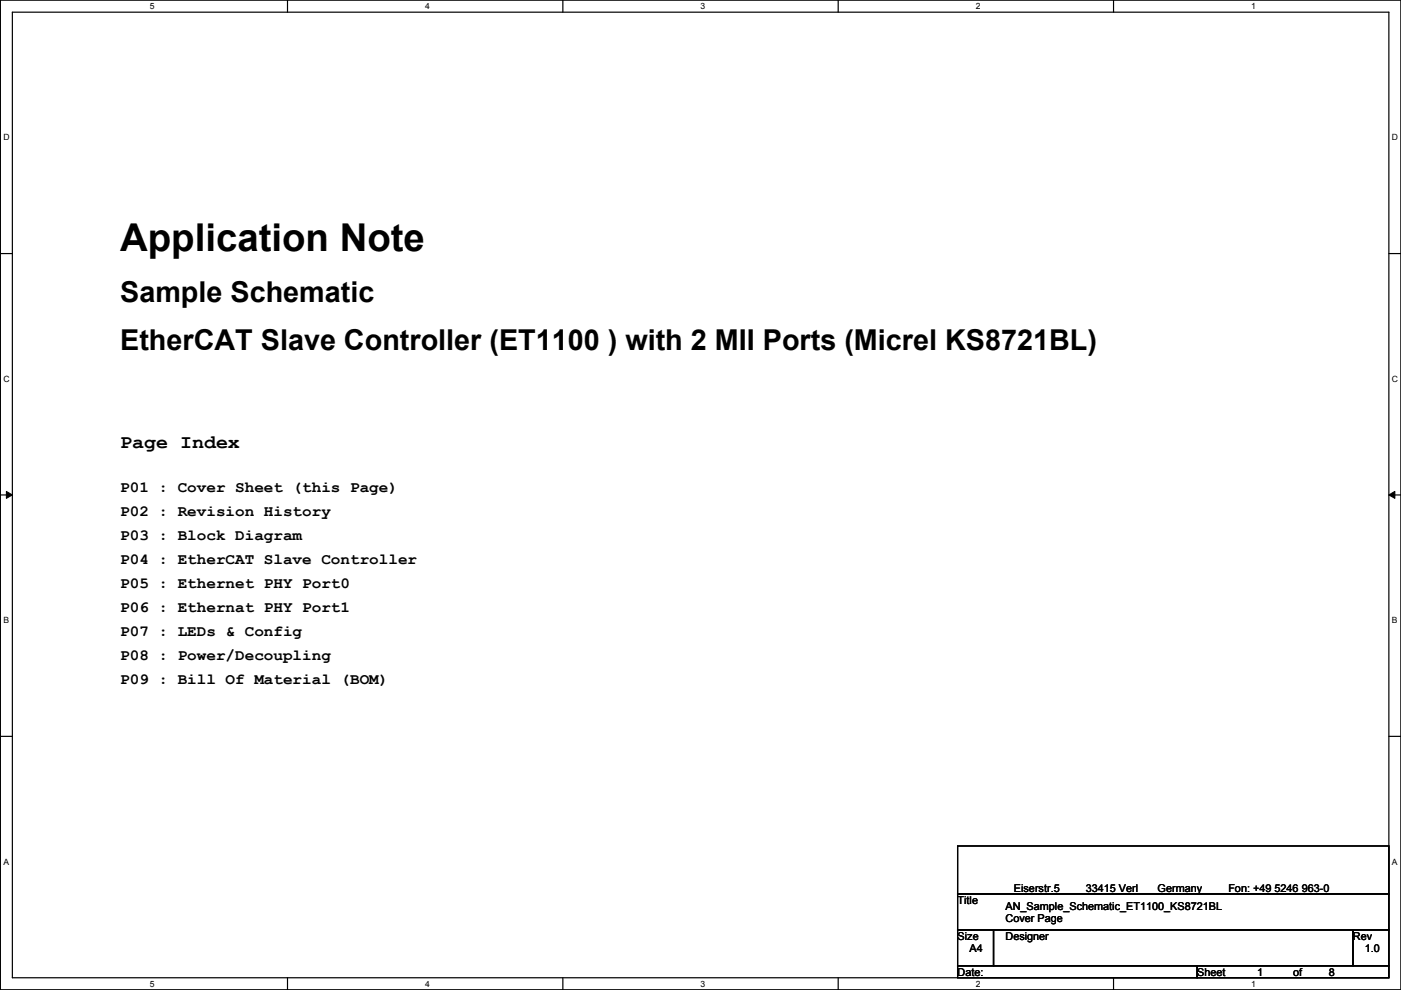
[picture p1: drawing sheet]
<svg xmlns="http://www.w3.org/2000/svg" width="297mm" height="210mm" viewBox="0 0 297 210" stroke-linecap="round" stroke-linejoin="round" font-family="sans-serif">
<defs><g id="words">
<text font-size="8.1" x="25.5" y="53.3">Application Note</text>
<g font-size="6.1">
<text x="25.5" y="64.1">Sample Schematic</text>
<text x="25.5" y="74.3">EtherCAT Slave Controller (ET1100 ) with 2 MII Ports (Micrel KS8721BL)</text>
</g>
<text font-size="4.1" x="25.5" y="94.9">Page Index</text>
<g font-size="3.3">
<text x="25.5" y="104.4">P01 : Cover Sheet (this Page)</text>
<text x="25.5" y="109.4">P02 : Revision History</text>
<text x="25.5" y="114.5">P03 : Block Diagram</text>
<text x="25.5" y="119.6">P04 : EtherCAT Slave Controller</text>
<text x="25.5" y="124.7">P05 : Ethernet PHY Port0</text>
<text x="25.5" y="129.8">P06 : Ethernat PHY Port1</text>
<text x="25.5" y="134.8">P07 : LEDs &amp; Config</text>
<text x="25.5" y="139.9">P08 : Power/Decoupling</text>
<text x="25.5" y="145">P09 : Bill Of Material (BOM)</text>
</g>
<g font-size="2.3">
<text x="203" y="191.6">Title</text>
<text x="215" y="189.1">Eiserstr.5</text>
<text x="230.2" y="189.1">33415 Verl</text>
<text x="245.4" y="189.1">Germany</text>
<text x="260.4" y="189.1">Fon: +49 5246 963-0</text>
<text x="213.2" y="192.9">AN_Sample_Schematic_ET1100_KS8721BL</text>
<text x="213.2" y="195.4">Cover Page</text>
<text x="203" y="199.2">Size</text>
<text x="205.6" y="201.8">A4</text>
<text x="213.2" y="199.2">Designer</text>
<text x="286.8" y="199.2">Rev</text>
<text x="289.4" y="201.8">1.0</text>
<text x="203" y="206.8">Date:</text>
<text x="253.8" y="206.8">Sheet</text>
<text x="266.5" y="206.8">1</text>
<text x="274.1" y="206.8">of</text>
<text x="281.8" y="206.8">8</text>
</g>
<g font-size="1.8">
<text x="31.8" y="1.9">5</text>
<text x="90.1" y="1.9">4</text>
<text x="148.5" y="1.9">3</text>
<text x="206.9" y="1.9">2</text>
<text x="265.3" y="1.9">1</text>
<text x=".7" y="29.8">D</text>
<text x="295.1" y="29.8">D</text>
<text x=".7" y="80.9">C</text>
<text x="295.1" y="80.9">C</text>
<text x=".7" y="132.1">B</text>
<text x="295.1" y="132.1">B</text>
<text x=".7" y="183.3">A</text>
<text x="295.1" y="183.3">A</text>
<text x="31.8" y="209.2">5</text>
<text x="90.1" y="209.2">4</text>
<text x="148.5" y="209.2">3</text>
<text x="206.9" y="209.2">2</text>
<text x="265.3" y="209.2">1</text>
</g>
</g></defs>
<path d="M.1 0h296.9v209.8h-296.9zM2.6 2.6h291.9v204.7h-291.9z" fill="none" stroke="#000" stroke-width=".25"/>
<g fill="#fff">
<path d="M31.8 .3h1v2h-1z"/>
<path d="M31.8 207.6h1v1.9h-1z"/>
</g>
<path d="M61 0v2.6M61 207.3v2.5" fill="none" stroke="#000" stroke-width=".25"/>
<g fill="#fff">
<path d="M90.1 .3h1v2h-1z"/>
<path d="M90.1 207.6h1v1.9h-1z"/>
</g>
<path d="M119.3 0v2.6M119.3 207.3v2.5" fill="none" stroke="#000" stroke-width=".25"/>
<g fill="#fff">
<path d="M148.5 .3h1v2h-1z"/>
<path d="M148.5 207.6h1v1.9h-1z"/>
</g>
<path d="M177.7 0v2.6M177.7 207.3v2.5" fill="none" stroke="#000" stroke-width=".25"/>
<g fill="#fff">
<path d="M206.9 .3h1v2h-1z"/>
<path d="M206.9 207.6h1v1.9h-1z"/>
</g>
<path d="M236.1 0v2.6M236.1 207.3v2.5" fill="none" stroke="#000" stroke-width=".25"/>
<g fill="#fff">
<path d="M265.3 .3h.9v2h-.9z"/>
<path d="M265.3 207.6h.9v1.9h-.9z"/>
<path d="M.7 28.2h1.3v1.9h-1.3z"/>
<path d="M295.1 28.2h1.3v1.9h-1.3z"/>
<path d="M.7 79.3h1.3v2h-1.3z"/>
<path d="M295.1 79.3h1.3v2h-1.3z"/>
</g>
<path d="M.1 53.8h2.5M294.5 53.8h2.5" fill="none" stroke="#000" stroke-width=".25"/>
<g fill="#fff">
<path d="M.7 130.5h1.2v2h-1.2z"/>
<path d="M295.1 130.5h1.2v2h-1.2z"/>
</g>
<path d="M.1 104.9h2.5M294.5 104.9h2.5" fill="none" stroke="#000" stroke-width=".25"/>
<path d="M1.4 104.2l1.2 .7-1.2 .8zM294.5 104.9l1.2-.7v1.5z" fill="#000"/>
<path d="M1.4 104.2l1.2 .7-1.2 .8zM294.5 104.9l1.2-.7v1.5z" fill="none" stroke="#000" stroke-width=".21"/>
<g fill="#fff">
<path d="M.7 181.7h1.2v2h-1.2z"/>
<path d="M295.1 181.7h1.2v2h-1.2z"/>
</g>
<path d="M.1 156.1h2.5M294.5 156.1h2.5M203 179.4h91.5v10.1h-91.5zM203 189.5h91.5v7.6h-91.5zM203 197.1h7.6v7.7h-7.6zM210.6 197.1h76.2v7.7h-76.2zM286.8 197.1h7.7v7.7h-7.7zM203 204.8h50.8v2.5h-50.8zM253.8 204.8h40.7v2.5h-40.7z" fill="none" stroke="#000" stroke-width=".25"/>
<use href="#words"/>
</svg>
